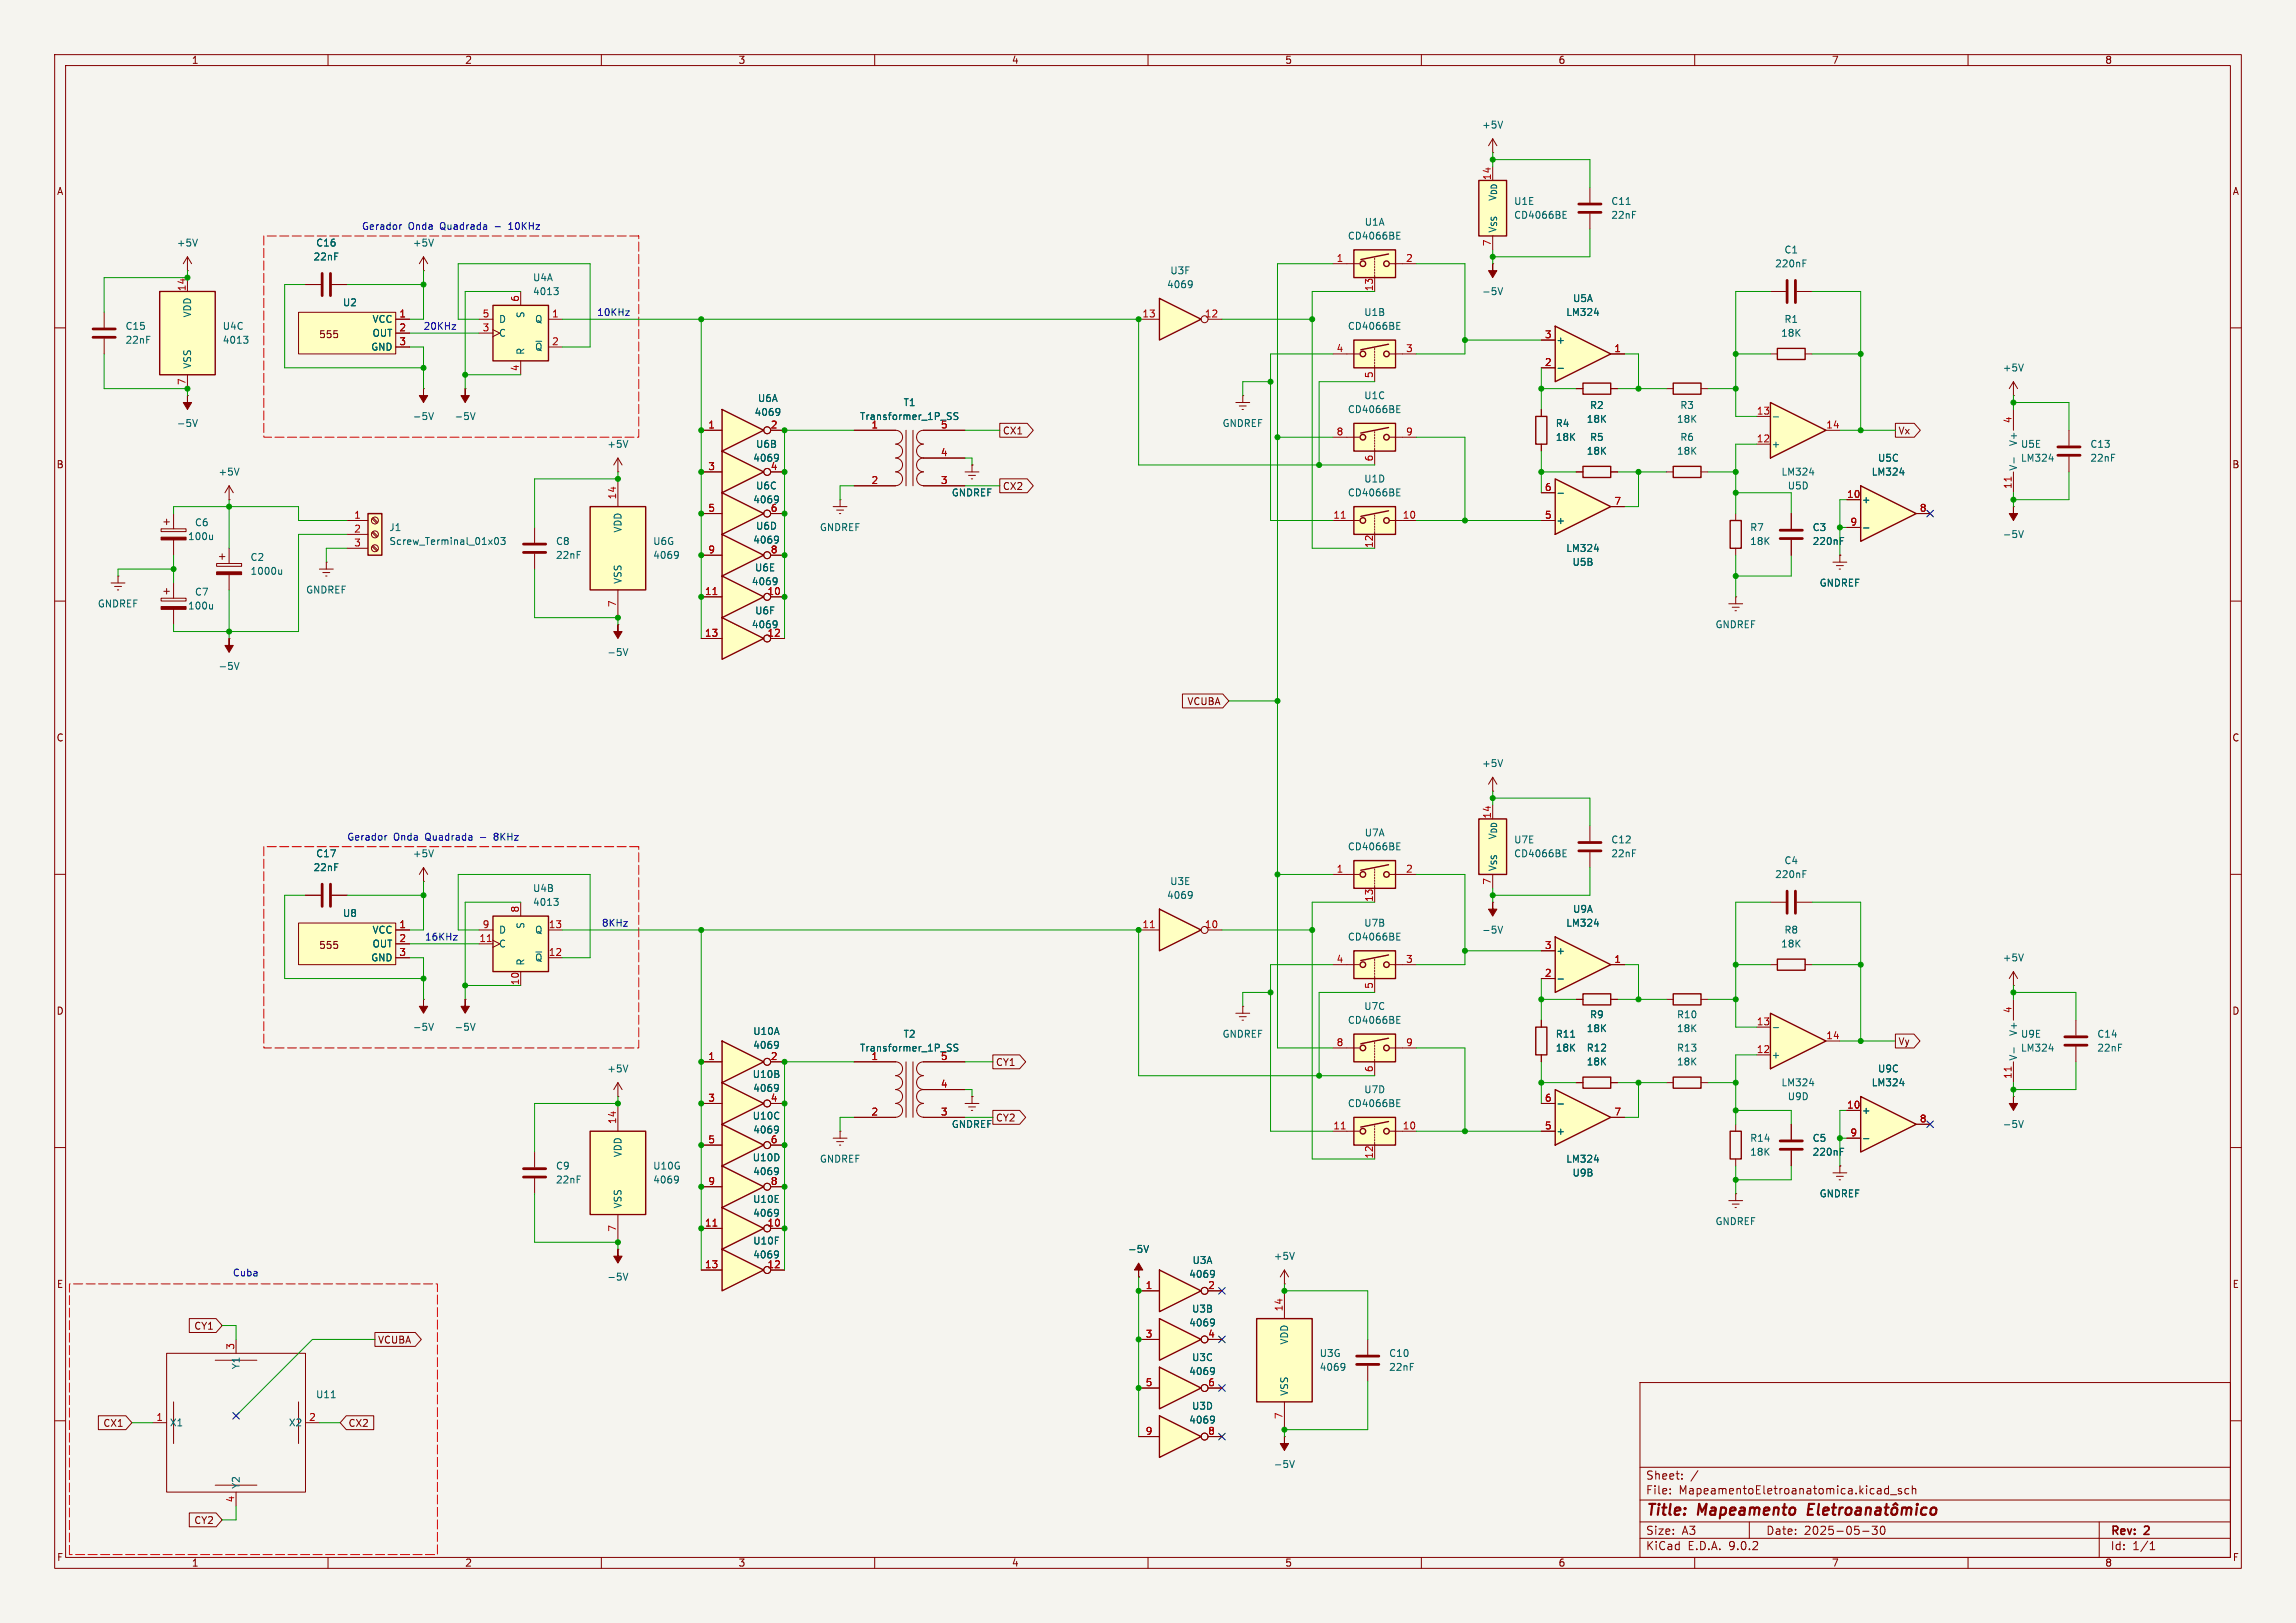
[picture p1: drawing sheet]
<svg xmlns="http://www.w3.org/2000/svg" width="420mm" height="297mm" viewBox="0 0 420 297" stroke-linecap="round" stroke-linejoin="round" font-family="sans-serif">
<defs><g id="words">
<g font-size="2.8" fill="#840000">
<text x="301" y="277.9">Title:</text>
<text x="310.6" y="277.9">Mapeamento</text>
</g>
<g font-size="2.1" fill="#840000">
<text x="301" y="273.7">File:</text>
<text x="301" y="271">Sheet:</text>
<text x="307.1" y="273.7">MapeamentoEletroanatomica.kicad_sch</text>
<text x="301" y="281.1">Size:</text>
<text x="307.6" y="281.1">A3</text>
<text x="323" y="281.1">Date:</text>
<text x="330" y="281.1">2025-05-30</text>
<text x="386" y="281.3">Rev:</text>
<text x="392.4" y="281.3">2</text>
<text x="301" y="283.9">KiCad</text>
<text x="308.7" y="283.9">E.D.A.</text>
<text x="316.3" y="283.9">9.0.2</text>
<text x="386" y="283.9">Id:</text>
<text x="390.1" y="283.9">1/1</text>
</g>
<g font-size="1.8" fill="#840000">
<text x="35" y="11.9">1</text>
<text x="85" y="11.9">2</text>
<text x="135" y="11.9">3</text>
<text x="185" y="11.9">4</text>
<text x="235" y="11.9">5</text>
<text x="285" y="11.9">6</text>
<text x="335" y="11.9">7</text>
<text x="385" y="11.9">8</text>
<text x="10.3" y="35.9">A</text>
<text x="408.3" y="35.9">A</text>
<text x="58.3" y="62.1">555</text>
<text x="183.4" y="79.7">CX1</text>
<text x="347.2" y="79.7">Vx</text>
<text x="10.3" y="85.9">B</text>
<text x="183.4" y="89.9">CX2</text>
<text x="408.2" y="85.9">B</text>
<text x="217.1" y="129.2">VCUBA</text>
<text x="10.3" y="135.9">C</text>
<text x="408.2" y="135.9">C</text>
<text x="58.3" y="173.8">555</text>
<text x="10.3" y="185.9">D</text>
<text x="408.2" y="185.9">D</text>
<text x="347.2" y="191.5">Vy</text>
<text x="182.1" y="195.3">CY1</text>
<text x="182.1" y="205.4">CY2</text>
<text x="10.3" y="235.9">E</text>
<text x="408.3" y="235.9">E</text>
<text x="35.4" y="243.5">CY1</text>
<text x="69.1" y="246.1">VCUBA</text>
<text x="18.8" y="261.3">CX1</text>
<text x="63.7" y="261.3">CX2</text>
<text x="35.4" y="279.1">CY2</text>
<text x="10.3" y="285.9">F</text>
<text x="35" y="286.9">1</text>
<text x="85" y="286.9">2</text>
<text x="135" y="286.9">3</text>
<text x="185" y="286.9">4</text>
<text x="235" y="286.9">5</text>
<text x="285" y="286.9">6</text>
<text x="335" y="286.9">7</text>
<text x="385" y="286.9">8</text>
<text x="408.3" y="285.9">F</text>
</g>
<g font-size="1.8" fill="#006464">
<text x="271" y="23.7">+5V</text>
<text x="249.5" y="41.5">U1A</text>
<text x="276.9" y="37.7">U1E</text>
<text x="276.9" y="40.2">CD4066BE</text>
<text x="294.6" y="37.7">C11</text>
<text x="294.6" y="40.2">22nF</text>
<text x="32.3" y="45.3">+5V</text>
<text x="57.3" y="47.9">22nF</text>
<text x="57.7" y="45.3">C16</text>
<text x="75.4" y="45.3">+5V</text>
<text x="246.5" y="44">CD4066BE</text>
<text x="273.9" y="42.7" transform="rotate(-90 273.9 42.7)">V_{SS}V_{DD}</text>
<text x="326.3" y="46.6">C1</text>
<text x="97.4" y="51.7">U4A</text>
<text x="213.4" y="52.9">4069</text>
<text x="214" y="50.4">U3F</text>
<text x="324.6" y="49.1">220nF</text>
<text x="35.2" y="58.2" transform="rotate(-90 35.2 58.2)">VDD</text>
<text x="62.6" y="56.2">U2</text>
<text x="68.1" y="59.3">VCC</text>
<text x="91.2" y="59.3">D</text>
<text x="96.1" y="58.3" transform="rotate(-90 96.1 58.3)">S</text>
<text x="97.4" y="54.2">4013</text>
<text x="97.8" y="59.3">Q</text>
<text x="249.5" y="58">U1B</text>
<text x="271" y="54.2">-5V</text>
<text x="286.4" y="58">LM324</text>
<text x="287.6" y="55.5">U5A</text>
<text x="326.3" y="59.3">R1</text>
<text x="22.9" y="60.6">C15</text>
<text x="22.9" y="63.1">22nF</text>
<text x="40.6" y="60.6">U4C</text>
<text x="40.6" y="63.1">4013</text>
<text x="67.8" y="64.4">GND</text>
<text x="68.1" y="61.8">OUT</text>
<text x="91.2" y="61.8">C</text>
<text x="96.1" y="65" transform="rotate(-90 96.1 65)">R</text>
<text x="97.8" y="64.4">~{Q}</text>
<text x="246.5" y="60.6">CD4066BE</text>
<text x="284.6" y="63.1">+</text>
<text x="325.7" y="61.8">18K</text>
<text x="35.2" y="67.6" transform="rotate(-90 35.2 67.6)">VSS</text>
<text x="366.3" y="68.2">+5V</text>
<text x="75.4" y="77.1">-5V</text>
<text x="83.1" y="77.1">-5V</text>
<text x="137.9" y="76.3">4069</text>
<text x="138.5" y="73.8">U6A</text>
<text x="157.2" y="77.1">Transformer_1P_SS</text>
<text x="165.2" y="74.5">T1</text>
<text x="246.5" y="75.8">CD4066BE</text>
<text x="249.5" y="73.3">U1C</text>
<text x="290.2" y="77.6">18K</text>
<text x="290.8" y="75">R2</text>
<text x="306.7" y="77.6">18K</text>
<text x="307.3" y="75">R3</text>
<text x="32.3" y="78.3">-5V</text>
<text x="111" y="82.1">+5V</text>
<text x="138.2" y="82.1">U6B</text>
<text x="223.5" y="78.3">GNDREF</text>
<text x="284.5" y="78.3">R4</text>
<text x="284.5" y="80.9">18K</text>
<text x="290.2" y="83.4">18K</text>
<text x="290.8" y="80.9">R5</text>
<text x="306.7" y="83.4">18K</text>
<text x="307.3" y="80.9">R6</text>
<text x="324" y="82.1">+</text>
<text x="369.2" y="81.7" transform="rotate(-90 369.2 81.7)">V+</text>
<text x="369.6" y="82.1">U5E</text>
<text x="382.3" y="82.1">C13</text>
<text x="39.9" y="87.2">+5V</text>
<text x="137.7" y="84.7">4069</text>
<text x="138.2" y="89.8">U6C</text>
<text x="249.5" y="88.5">U1D</text>
<text x="325.8" y="87.2">LM324</text>
<text x="326.9" y="89.8">U5D</text>
<text x="342.3" y="87.2">LM324</text>
<text x="343.4" y="84.7">U5C</text>
<text x="369.2" y="86.2" transform="rotate(-90 369.2 86.2)">V-</text>
<text x="369.6" y="84.7">LM324</text>
<text x="382.3" y="84.7">22nF</text>
<text x="137.7" y="92.3">4069</text>
<text x="174" y="91">GNDREF</text>
<text x="246.5" y="91">CD4066BE</text>
<text x="340.5" y="92.3">+</text>
<text x="34.3" y="99">100u</text>
<text x="35.6" y="96.5">C6</text>
<text x="71.1" y="97.4">J1</text>
<text x="71.1" y="99.9">Screw_Terminal_01x03</text>
<text x="101.6" y="99.9">C8</text>
<text x="113.9" y="97.6" transform="rotate(-90 113.9 97.6)">VDD</text>
<text x="119.4" y="99.9">U6G</text>
<text x="137.7" y="99.7">4069</text>
<text x="138.2" y="97.1">U6D</text>
<text x="149.9" y="97.4">GNDREF</text>
<text x="284.6" y="96.1">+</text>
<text x="286.4" y="101.2">LM324</text>
<text x="320" y="97.4">R7</text>
<text x="320" y="99.9">18K</text>
<text x="331.5" y="97.4">C3</text>
<text x="331.5" y="99.9">220nF</text>
<text x="366.3" y="98.7">-5V</text>
<text x="45.7" y="102.8">C2</text>
<text x="45.7" y="105.4">1000u</text>
<text x="101.6" y="102.5">22nF</text>
<text x="113.9" y="106.9" transform="rotate(-90 113.9 106.9)">VSS</text>
<text x="119.4" y="102.5">4069</text>
<text x="137.4" y="107.3">4069</text>
<text x="138" y="104.7">U6E</text>
<text x="287.6" y="103.7">U5B</text>
<text x="332.8" y="107.5">GNDREF</text>
<text x="17.8" y="111.4">GNDREF</text>
<text x="34.3" y="111.7">100u</text>
<text x="35.6" y="109.2">C7</text>
<text x="55.9" y="108.8">GNDREF</text>
<text x="138" y="112.6">U6F</text>
<text x="137.4" y="115.2">4069</text>
<text x="313.7" y="115.2">GNDREF</text>
<text x="39.9" y="122.8">-5V</text>
<text x="111" y="120.2">-5V</text>
<text x="271" y="140.6">+5V</text>
<text x="246.5" y="155.8">CD4066BE</text>
<text x="249.5" y="153.3">U7A</text>
<text x="276.9" y="154.5">U7E</text>
<text x="294.6" y="154.5">C12</text>
<text x="57.3" y="159.6">22nF</text>
<text x="57.7" y="157.1">C17</text>
<text x="75.4" y="157.1">+5V</text>
<text x="273.9" y="159.5" transform="rotate(-90 273.9 159.5)">V_{SS}V_{DD}</text>
<text x="276.9" y="157.1">CD4066BE</text>
<text x="294.6" y="157.1">22nF</text>
<text x="324.6" y="160.9">220nF</text>
<text x="326.3" y="158.3">C4</text>
<text x="62.6" y="168">U8</text>
<text x="97.4" y="163.4">U4B</text>
<text x="97.4" y="166">4013</text>
<text x="213.4" y="164.7">4069</text>
<text x="214" y="162.2">U3E</text>
<text x="287.6" y="167.2">U9A</text>
<text x="68.1" y="171">VCC</text>
<text x="68.1" y="173.6">OUT</text>
<text x="91.2" y="171">D</text>
<text x="91.2" y="173.6">C</text>
<text x="96.1" y="170.1" transform="rotate(-90 96.1 170.1)">S</text>
<text x="97.8" y="171">Q</text>
<text x="246.5" y="172.3">CD4066BE</text>
<text x="249.5" y="169.8">U7B</text>
<text x="271" y="171">-5V</text>
<text x="286.4" y="169.8">LM324</text>
<text x="325.7" y="173.6">18K</text>
<text x="326.3" y="171">R8</text>
<text x="67.8" y="176.1">GND</text>
<text x="96.1" y="176.8" transform="rotate(-90 96.1 176.8)">R</text>
<text x="97.8" y="176.1">~{Q}</text>
<text x="284.6" y="174.9">+</text>
<text x="366.3" y="176.1">+5V</text>
<text x="249.5" y="185">U7C</text>
<text x="75.4" y="188.8">-5V</text>
<text x="83.1" y="188.8">-5V</text>
<text x="137.7" y="189.6">U10A</text>
<text x="165.2" y="190.1">T2</text>
<text x="223.5" y="190.1">GNDREF</text>
<text x="246.5" y="187.6">CD4066BE</text>
<text x="284.5" y="190.1">R11</text>
<text x="290.2" y="189.1">18K</text>
<text x="290.8" y="186.5">R9</text>
<text x="306.7" y="186.5">R10</text>
<text x="306.7" y="189.1">18K</text>
<text x="369.2" y="189.7" transform="rotate(-90 369.2 189.7)">V+</text>
<text x="369.6" y="190.1">U9E</text>
<text x="383.5" y="190.1">C14</text>
<text x="111" y="196.4">+5V</text>
<text x="137.6" y="197.5">U10B</text>
<text x="137.7" y="192.1">4069</text>
<text x="157.2" y="192.6">Transformer_1P_SS</text>
<text x="284.5" y="192.6">18K</text>
<text x="290.2" y="192.6">R12</text>
<text x="290.2" y="195.2">18K</text>
<text x="306.7" y="192.6">R13</text>
<text x="306.7" y="195.2">18K</text>
<text x="324" y="193.9">+</text>
<text x="343.4" y="196.4">U9C</text>
<text x="369.2" y="194.2" transform="rotate(-90 369.2 194.2)">V-</text>
<text x="369.6" y="192.6">LM324</text>
<text x="383.5" y="192.6">22nF</text>
<text x="137.7" y="200">4069</text>
<text x="246.5" y="202.8">CD4066BE</text>
<text x="249.5" y="200.3">U7D</text>
<text x="325.8" y="199">LM324</text>
<text x="326.9" y="201.5">U9D</text>
<text x="342.3" y="199">LM324</text>
<text x="137.6" y="205.1">U10C</text>
<text x="137.7" y="207.6">4069</text>
<text x="174" y="206.6">GNDREF</text>
<text x="284.6" y="207.9">+</text>
<text x="320" y="209.1">R14</text>
<text x="331.5" y="209.1">C5</text>
<text x="340.5" y="204.1">+</text>
<text x="366.3" y="206.6">-5V</text>
<text x="101.6" y="214.2">C9</text>
<text x="113.9" y="211.9" transform="rotate(-90 113.9 211.9)">VDD</text>
<text x="119.4" y="214.2">U10G</text>
<text x="137.6" y="212.7">U10D</text>
<text x="137.7" y="215.2">4069</text>
<text x="149.9" y="213">GNDREF</text>
<text x="286.4" y="213">LM324</text>
<text x="287.6" y="215.5">U9B</text>
<text x="320" y="211.7">18K</text>
<text x="331.5" y="211.7">220nF</text>
<text x="101.6" y="216.8">22nF</text>
<text x="113.9" y="221.2" transform="rotate(-90 113.9 221.2)">VSS</text>
<text x="119.4" y="216.8">4069</text>
<text x="137.7" y="220.3">U10E</text>
<text x="332.8" y="219.3">GNDREF</text>
<text x="137.7" y="227.9">U10F</text>
<text x="137.7" y="222.9">4069</text>
<text x="313.7" y="224.4">GNDREF</text>
<text x="137.7" y="230.5">4069</text>
<text x="206.2" y="229.5">-5V</text>
<text x="218" y="231.5">U3A</text>
<text x="232.9" y="230.7">+5V</text>
<text x="111" y="234.5">-5V</text>
<text x="217.4" y="234">4069</text>
<text x="217.4" y="242.9">4069</text>
<text x="218" y="240.4">U3B</text>
<text x="44" y="250.7" transform="rotate(-90 44 250.7)">Y1</text>
<text x="217.4" y="251.8">4069</text>
<text x="218" y="249.3">U3C</text>
<text x="235.8" y="246.1" transform="rotate(-90 235.8 246.1)">VDD</text>
<text x="241.3" y="248.5">U3G</text>
<text x="241.3" y="251.1">4069</text>
<text x="254" y="248.5">C10</text>
<text x="254" y="251.1">22nF</text>
<text x="57.7" y="256.1">U11</text>
<text x="235.8" y="255.5" transform="rotate(-90 235.8 255.5)">VSS</text>
<text x="31" y="261.2">X1</text>
<text x="52.7" y="261.2">X2</text>
<text x="217.4" y="260.7">4069</text>
<text x="218" y="258.2">U3D</text>
<text x="232.9" y="268.8">-5V</text>
<text x="44" y="272.5" transform="rotate(-90 44 272.5)">Y2</text>
</g>
<g font-size="1.8" fill="#a90000">
<text x="272.8" y="33.1" transform="rotate(-90 272.8 33.1)">14</text>
<text x="272.8" y="45.2" transform="rotate(-90 272.8 45.2)">7</text>
<text x="34" y="53.4" transform="rotate(-90 34 53.4)">14</text>
<text x="244.4" y="48">1</text>
<text x="251.2" y="53.4" transform="rotate(-90 251.2 53.4)">13</text>
<text x="257.1" y="48">2</text>
<text x="73" y="58.2">1</text>
<text x="88.2" y="58.2">5</text>
<text x="95" y="55.3" transform="rotate(-90 95 55.3)">6</text>
<text x="100.9" y="58.2">1</text>
<text x="208.9" y="58.2">13</text>
<text x="220.3" y="58.2">12</text>
<text x="73" y="60.7">2</text>
<text x="73" y="63.2">3</text>
<text x="88.2" y="60.7">3</text>
<text x="100.9" y="63.2">2</text>
<text x="244.4" y="64.5">4</text>
<text x="257.1" y="64.5">3</text>
<text x="282.5" y="62">3</text>
<text x="295.2" y="64.5">1</text>
<text x="34" y="70.6" transform="rotate(-90 34 70.6)">7</text>
<text x="95" y="68" transform="rotate(-90 95 68)">4</text>
<text x="251.2" y="69.3" transform="rotate(-90 251.2 69.3)">5</text>
<text x="282.5" y="67.1">2</text>
<text x="321.3" y="75.9">13</text>
<text x="368" y="77.5" transform="rotate(-90 368 77.5)">4</text>
<text x="129.5" y="78.5">1</text>
<text x="140.9" y="78.5">2</text>
<text x="159.3" y="78.5">1</text>
<text x="172" y="78.5">5</text>
<text x="172" y="83.6">4</text>
<text x="244.4" y="79.8">8</text>
<text x="257.1" y="79.8">9</text>
<text x="321.3" y="81">12</text>
<text x="334" y="78.5">14</text>
<text x="129.5" y="86.1">3</text>
<text x="140.9" y="86.1">4</text>
<text x="159.3" y="88.6">2</text>
<text x="172" y="88.6">3</text>
<text x="251.2" y="84.5" transform="rotate(-90 251.2 84.5)">6</text>
<text x="282.5" y="89.9">6</text>
<text x="368" y="89.6" transform="rotate(-90 368 89.6)">11</text>
<text x="64.7" y="95">1</text>
<text x="112.8" y="91.5" transform="rotate(-90 112.8 91.5)">14</text>
<text x="129.5" y="93.7">5</text>
<text x="140.9" y="93.7">6</text>
<text x="243.8" y="95">11</text>
<text x="256.5" y="95">10</text>
<text x="282.5" y="95">5</text>
<text x="295.2" y="92.5">7</text>
<text x="337.8" y="91.2">10</text>
<text x="351.1" y="93.7">8</text>
<text x="64.7" y="97.5">2</text>
<text x="64.7" y="100.1">3</text>
<text x="129.5" y="101.3">9</text>
<text x="140.9" y="101.3">8</text>
<text x="251.2" y="100.4" transform="rotate(-90 251.2 100.4)">12</text>
<text x="338.4" y="96.3">9</text>
<text x="112.8" y="111.2" transform="rotate(-90 112.8 111.2)">7</text>
<text x="128.9" y="109">11</text>
<text x="140.3" y="109">10</text>
<text x="128.9" y="116.6">13</text>
<text x="140.3" y="116.6">12</text>
<text x="272.8" y="149.9" transform="rotate(-90 272.8 149.9)">14</text>
<text x="244.4" y="159.8">1</text>
<text x="257.1" y="159.8">2</text>
<text x="272.8" y="162" transform="rotate(-90 272.8 162)">7</text>
<text x="95" y="167.1" transform="rotate(-90 95 167.1)">8</text>
<text x="251.2" y="165.1" transform="rotate(-90 251.2 165.1)">13</text>
<text x="73" y="169.9">1</text>
<text x="73" y="172.5">2</text>
<text x="87.6" y="172.5">11</text>
<text x="88.2" y="169.9">9</text>
<text x="100.3" y="169.9">13</text>
<text x="208.9" y="169.9">11</text>
<text x="220.3" y="169.9">10</text>
<text x="282.5" y="173.7">3</text>
<text x="73" y="175">3</text>
<text x="100.3" y="175">12</text>
<text x="244.4" y="176.3">4</text>
<text x="257.1" y="176.3">3</text>
<text x="282.5" y="178.8">2</text>
<text x="295.2" y="176.3">1</text>
<text x="95" y="180.4" transform="rotate(-90 95 180.4)">10</text>
<text x="251.2" y="181" transform="rotate(-90 251.2 181)">5</text>
<text x="368" y="185.5" transform="rotate(-90 368 185.5)">4</text>
<text x="244.4" y="191.5">8</text>
<text x="257.1" y="191.5">9</text>
<text x="321.3" y="187.7">13</text>
<text x="334" y="190.2">14</text>
<text x="129.5" y="194.1">1</text>
<text x="140.9" y="194.1">2</text>
<text x="159.3" y="194.1">1</text>
<text x="172" y="194.1">5</text>
<text x="251.2" y="196.3" transform="rotate(-90 251.2 196.3)">6</text>
<text x="321.3" y="192.8">12</text>
<text x="368" y="197.5" transform="rotate(-90 368 197.5)">11</text>
<text x="129.5" y="201.7">3</text>
<text x="140.9" y="201.7">4</text>
<text x="172" y="199.1">4</text>
<text x="282.5" y="201.7">6</text>
<text x="337.8" y="202.9">10</text>
<text x="112.8" y="205.8" transform="rotate(-90 112.8 205.8)">14</text>
<text x="129.5" y="209.3">5</text>
<text x="140.9" y="209.3">6</text>
<text x="159.3" y="204.2">2</text>
<text x="172" y="204.2">3</text>
<text x="243.8" y="206.8">11</text>
<text x="256.5" y="206.8">10</text>
<text x="282.5" y="206.8">5</text>
<text x="295.2" y="204.2">7</text>
<text x="338.4" y="208">9</text>
<text x="351.1" y="205.5">8</text>
<text x="251.2" y="212.1" transform="rotate(-90 251.2 212.1)">12</text>
<text x="129.5" y="216.9">9</text>
<text x="140.9" y="216.9">8</text>
<text x="112.8" y="225.5" transform="rotate(-90 112.8 225.5)">7</text>
<text x="128.9" y="224.5">11</text>
<text x="140.3" y="224.5">10</text>
<text x="128.9" y="232.2">13</text>
<text x="140.3" y="232.2">12</text>
<text x="209.5" y="236">1</text>
<text x="220.9" y="236">2</text>
<text x="209.5" y="244.9">3</text>
<text x="220.9" y="244.9">4</text>
<text x="234.7" y="240.1" transform="rotate(-90 234.7 240.1)">14</text>
<text x="42.9" y="247.1" transform="rotate(-90 42.9 247.1)">3</text>
<text x="209.5" y="253.7">5</text>
<text x="220.9" y="253.7">6</text>
<text x="28.5" y="260.1">1</text>
<text x="56.4" y="260.1">2</text>
<text x="209.5" y="262.6">9</text>
<text x="220.9" y="262.6">8</text>
<text x="234.7" y="259.8" transform="rotate(-90 234.7 259.8)">7</text>
<text x="42.9" y="275" transform="rotate(-90 42.9 275)">4</text>
</g>
<g font-size="1.8" fill="#0000c2">
<text x="66.1" y="42.3">Gerador</text>
<text x="74.7" y="42.3">Onda</text>
<text x="80.6" y="42.3">Quadrada</text>
<text x="90.8" y="42.3">-</text>
<text x="93.5" y="42.3">10KHz</text>
<text x="109.1" y="58">10KHz</text>
<text x="77.4" y="60.6">20KHz</text>
<text x="63.4" y="154">Gerador</text>
<text x="72" y="154">Onda</text>
<text x="77.9" y="154">Quadrada</text>
<text x="88.1" y="154">-</text>
<text x="90.8" y="154">8KHz</text>
<text x="77.6" y="172.3">16KHz</text>
<text x="110" y="169.8">8KHz</text>
<text x="42.5" y="233.8">Cuba</text>
</g>
</g></defs>
<path d="M0 0h420v297h-420z" fill="#f5f4ef" stroke="#f5f4ef" stroke-width=".18"/>
<g fill="none" stroke="#840000" stroke-width=".18">
<path d="M10 10h400v277h-400zM12 12h396v273h-396zM60 10v2M110 10v2M160 10v2M210 10v2M260 10v2M310 10v2M360 10v2M10 60h2M408 60h2M10 110h2"/>
<path d="M408 110h2M10 160h2M77.5 158.8l-.8 1.2M77.5 158.8l.7 1.2M77.5 158.8v2.5M408 160h2M77.5 161.3h.1M10 210h2M408 210h2M300 253h108v32h-108zM10 260h2M300 278.5h108"/>
<path d="M300 274.5h108M300 268.5h108M305.5 273.2v.2M305.5 272.5v.1M307.7 270.5v.2M307.7 269.8v.1M310.6 269.1l-1.3 1.9M320 278.5v3M342.4 279.3h1l-.5 .6 .4 .1v.6l-.2 .2h-.4l-.3-.2M344.1 279.4l.2-.1a.8 .8 0 0 1 .5 .7 .8 .8 0 0 1-.5 .8l-.2-.2-.2-.4zM344.8 273.2l.2 .2 .4-.1M345.4 271.9v1.5"/>
<path d="M345.4 272.5l-.4-.1-.2 .1M345.8 273.5h1.1M347.8 272.5l-.4-.1-.2 .2 .1 .2 .5 .2v.3h-.6M349.2 272.5l-.5-.1-.3 .3v.4l.2 .2h.6M349.8 272.5l.2-.1 .4 .1v.9M349.8 271.9v1.5M384 278.5v6.5M408 260h2M60 285v2M110 285v2M160 285v2M210 285v2"/>
<path d="M260 285v2M300 281.5h108M310 285v2M340.7 280.2h1.2M360 285v2M393.3 283.6h.9M393.3 282.5l.4-.4v1.5"/>
</g>
<g fill="none" stroke="#840000" stroke-width=".4">
<path d="M330.8 276.2h.7M331.9 275.2h-1l-.2 2h.9M332.7 275.2l-.2 1.7 .3 .3M333.5 276.5l1-.2-.1-.3-.1-.1-.6 .1-.2 .9 .2 .3 .6-.1M335.1 275.9h.8M335.5 275.2l-.2 1.7v.2l.4 .1M336.5 275.9l-.1 1.3M337.1 275.9l-.4 .1-.2 .3M337.8 276.1a.52 .52 0 0 1 .5-.2 .52 .52 0 0 1 .4 .4l-.1 .5a.55 .55 0 0 1-.5 .4 .55 .55 0 0 1-.5-.4zM339.6 276l.2-.1 .5 .1v1.2M340.4 276.3l-.7 .1a.4 .4 0 0 0-.3 .4 .4 .4 0 0 0 .2 .4l.7-.1M341.4 276.1a.49 .49 0 0 1 .8 .1l-.1 1"/>
<path d="M341.4 275.9l-.2 1.3M343.2 276l.2-.1 .6 .1-.1 1.2M344 276.3l-.7 .1a.4 .4 0 0 0-.3 .4 .4 .4 0 0 0 .2 .4l.7-.1M344.7 275.9h.8M345.1 275.2l-.2 1.7 .1 .2 .3 .1M346.1 276.1a.52 .52 0 0 1 .6-.2 .52 .52 0 0 1 .4 .4l-.1 .5a.55 .55 0 0 1-.5 .4 .55 .55 0 0 1-.5-.4zM346.3 275.4l.4-.3 .4 .3M348 276.1a.49 .49 0 0 1 .8 .1M348 275.9l-.2 1.3M348.8 276.2a.5 .5 0 0 1 .8-.2l-.1 1.2M348.8 276.2l-.1 1M350.6 275.9l-.1 1.3"/>
<path d="M350.7 275.2v.2M350.7 275.2l-.1 .1 .1 .1M350.7 275.2l.1 .1-.1 .1M352.4 276a.66 .66 0 0 0-.9 .3l-.1 .5 .1 .3 .2 .1 .6-.1M353.3 276.1a.52 .52 0 0 1 .5-.2 .52 .52 0 0 1 .4 .4l-.1 .5a.55 .55 0 0 1-.5 .4 .55 .55 0 0 1-.5-.4z"/>
</g>
<path d="M79.3 155.5l-.4 1.3" fill="none" stroke="#006464" stroke-width=".18"/>
<path d="M132.1 97.8l7.6 3.8-7.6 3.8z" fill="#ffffc2"/>
<path d="M132.1 97.8l7.6 3.8-7.6 3.8z" fill="none" stroke="#840000" stroke-width=".25"/>
<g fill="none" stroke="#840000" stroke-width=".18">
<path d="M128.3 101.6h3.8M141 101.6h2.5"/>
<circle cx="140.3" cy="101.6" r=".63"/>
</g>
<path d="M142.1 98.1l.3 .3a.94 .94 0 0 1-.3 .9M142.4 98.7l-.3 .2" fill="none" stroke="#006464" stroke-width=".18"/>
<path d="M90.2 167.6h10.1v10.2h-10.1z" fill="#ffffc2"/>
<path d="M325.1 63.8h5.1v2h-5.1zM90.2 167.6h10.1v10.2h-10.1z" fill="none" stroke="#840000" stroke-width=".25"/>
<path d="M323.8 64.8h1.3M330.2 64.8h1.3M87.6 170.2h2.6M87.6 172.7h2.6M90.2 172.1l1.2 .6-1.2 .7M95.2 165.1v2.5M95.2 177.8v2.5M100.3 170.2h2.6M100.3 175.3h2.6" fill="none" stroke="#840000" stroke-width=".18"/>
<path d="M89.1 172.3h.8" fill="none" stroke="#a90000" stroke-width=".18"/>
<path d="M101.3 164.4h.8l-.4 .5M101.9 164.9l.2 .2v.3l-.2 .3" fill="none" stroke="#006464" stroke-width=".18"/>
<path d="M229.9 241.3h10.1v15.2h-10.1z" fill="#ffffc2"/>
<path d="M229.9 241.3h10.1v15.2h-10.1z" fill="none" stroke="#840000" stroke-width=".25"/>
<path d="M323.8 53.3h2.8M328.7 53.3h2.8M234.9 236.2v5.1M234.9 256.5v5.1" fill="none" stroke="#840000" stroke-width=".18"/>
<path d="M329.8 48.2h.4M329.8 47.6h.6M245.8 249.5l.2 .2a.94 .94 0 0 1-.2 1M246 250l-.2 .3" fill="none" stroke="#006464" stroke-width=".18"/>
<path d="M326.9 51.3v4.1M328.4 51.3v4.1" fill="none" stroke="#840000" stroke-width=".51"/>
<path d="M132.1 213.4l7.6 3.8-7.6 3.8z" fill="#ffffc2"/>
<path d="M132.1 213.4l7.6 3.8-7.6 3.8z" fill="none" stroke="#840000" stroke-width=".25"/>
<g fill="none" stroke="#840000" stroke-width=".18">
<path d="M128.3 217.2h3.8M141 217.2h2.5M30.5 247.6h25.4v25.4h-25.4zM31.7 256.5v7.7M39.4 248.9h7.6M43.2 245.1v2.5M54.6 256.5v7.7M27.9 260.3h2.6M39.4 271.8h7.6M43.2 273v2.6M55.9 260.3h2.5"/>
<circle cx="140.3" cy="217.2" r=".63"/>
</g>
<path d="M142.1 213.7l.3 .2a.94 .94 0 0 1-.3 1M142.4 214.2l-.3 .3M60.6 255.8h.7" fill="none" stroke="#006464" stroke-width=".18"/>
<path d="M90.2 55.9h10.1v10.1h-10.1z" fill="#ffffc2"/>
<path d="M90.2 55.9h10.1v10.1h-10.1zM306.1 85.3h5v2.1h-5z" fill="none" stroke="#840000" stroke-width=".25"/>
<g fill="none" stroke="#840000" stroke-width=".18">
<path d="M87.6 58.4h2.6M95.2 53.3v2.6M100.3 58.4h2.6M87.6 61h2.6M90.2 60.3l1.2 .7-1.2 .6M95.2 66v2.6M100.3 63.5h2.6M304.8 86.4h1.3M311.1 86.4h1.3M290.8 151.1v2.8M290.8 156v2.8M97.8 210.8v2.8"/>
<path d="M97.8 215.6v2.8M152.4 208.3h2.5M153 208.9h1.3M153.5 209.6h.3M153.7 207h.1M153.7 207v1.3"/>
</g>
<path d="M101.3 52.6h.8l-.4 .5M101.9 53.1l.2 .3v.3l-.2 .2" fill="none" stroke="#006464" stroke-width=".18"/>
<path d="M288.8 155.7h4.1M288.8 154.2h4.1M95.8 215.4h4M95.8 213.9h4" fill="none" stroke="#840000" stroke-width=".51"/>
<path d="M67.3 94h2.5v7.6h-2.5z" fill="#ffffc2"/>
<path d="M306.1 70.1h5v2h-5zM67.3 94h2.5v7.6h-2.5z" fill="none" stroke="#840000" stroke-width=".25"/>
<g fill="none" stroke="#840000" stroke-width=".18">
<path d="M77.5 71.1h.1M85.1 71.1h.1M304.8 71.1h1.3M311.1 71.1h1.3M63.5 95.3h3.8M63.5 97.8h3.8M68 94.9l.9 .9M68 97.5l.9 .8M68 100l.9 .8M68.2 94.7l.9 .9M68.2 97.3l.9 .8M68.2 99.8l.9 .9"/>
<path d="M63.5 100.3h3.8M113 228.6h.1"/>
<circle cx="68.6" cy="95.2" r=".63"/>
<circle cx="68.6" cy="97.8" r=".63"/>
<circle cx="68.6" cy="100.3" r=".63"/>
</g>
<path d="M78.4 75.5l.5 1.3 .4-1.3M86.1 75.5l.4 1.3 .4-1.3M90.6 98.4h.2a.68 .68 0 0 1 .4 .6 .68 .68 0 0 1-.4 .6 .84 .84 0 0 1-.2-1.2zM91.6 98.4h.8l-.4 .5 .3 .1v.5l-.1 .1-.6-.1M114 233l.4 1.3 .4-1.3" fill="none" stroke="#006464" stroke-width=".18"/>
<g fill="#840000" stroke="#840000" stroke-width=".18">
<path d="M85.1 71.1v1.3h.8l-.8 1.3-.8-1.3h.8z"/>
<path d="M113 228.6v1.3h.8l-.8 1.2-.7-1.2h.7z"/>
<path d="M77.5 71.1v1.3h.7l-.7 1.3-.8-1.3h.8z"/>
</g>
<path d="M107.9 207h10.2v15.2h-10.2z" fill="#ffffc2"/>
<path d="M107.9 207h10.2v15.2h-10.2z" fill="none" stroke="#840000" stroke-width=".25"/>
<path d="M113 201.9v5.1M113 222.2v5.1M250.2 245.1v2.8M250.2 249.9v2.8" fill="none" stroke="#840000" stroke-width=".18"/>
<path d="M123.8 215.2l.3 .3a.94 .94 0 0 1-.3 .9M124.1 215.8l-.3 .2" fill="none" stroke="#006464" stroke-width=".18"/>
<path d="M248.2 249.7h4M248.2 248.2h4" fill="none" stroke="#840000" stroke-width=".51"/>
<path d="M54.6 57.2h17.8v7.6h-17.8z" fill="#ffffc2"/>
<path d="M54.6 57.2h17.8v7.6h-17.8zM55.9 52.1h2.8M60.7 52.1h2.8M72.4 58.4h2.5M77.5 49.5h.1M77.5 47l-.8 1.3M77.5 47l.7 1.3M77.5 47v2.5M72.4 61h2.5M72.4 63.5h2.5" fill="none" stroke="#840000" stroke-width=".18"/>
<path d="M79.3 43.8l-.4 1.2" fill="none" stroke="#006464" stroke-width=".18"/>
<path d="M58.9 50v4.1M60.5 50v4.1" fill="none" stroke="#840000" stroke-width=".51"/>
<path d="M247.6 189.2h7.7v5.1h-7.7z" fill="#ffffc2"/>
<path d="M19 57.2v2.7M19 62v2.8M243.8 191.8h4.9M251.5 190.8v.2M251.5 191.3v.2M251.5 191.8v.2M251.5 192.3v.2M251.5 192.8v.2M251.5 193.3v.2M251.5 193.8v3.1M254.3 191.8h4.8" fill="none" stroke="#840000" stroke-width=".18"/>
<g fill="none" stroke="#840000" stroke-width=".25">
<path d="M247.6 189.2h7.7v5.1h-7.7zM254 190l-5.1 1"/>
<circle cx="249.3" cy="191.8" r=".51"/>
<circle cx="253.6" cy="191.8" r=".51"/>
</g>
<path d="M255.5 186.6h.4M255.5 187.3h.6M255.5 186h.6" fill="none" stroke="#006464" stroke-width=".18"/>
<path d="M17 61.7h4.1M17 60.2h4.1" fill="none" stroke="#840000" stroke-width=".51"/>
<path d="M247.6 174h7.7v5.1h-7.7z" fill="#ffffc2"/>
<path d="M243.8 176.5h4.9M251.5 175.5v.3M251.5 176v.3M251.5 176.5v.3M251.5 177v.3M251.5 177.5v.3M251.5 178.1v.2M251.5 178.6v3M254.3 176.5h4.8" fill="none" stroke="#840000" stroke-width=".18"/>
<g fill="none" stroke="#840000" stroke-width=".25">
<path d="M247.6 174h7.7v5.1h-7.7zM254 174.8l-5.1 1"/>
<circle cx="249.3" cy="176.5" r=".51"/>
<circle cx="253.6" cy="176.5" r=".51"/>
</g>
<path d="M255.5 171.4h.4M255.5 172h.6M255.5 170.8h.6" fill="none" stroke="#006464" stroke-width=".18"/>
<path d="M107.9 92.7h10.2v15.3h-10.2z" fill="#ffffc2"/>
<path d="M107.9 92.7h10.2v15.3h-10.2z" fill="none" stroke="#840000" stroke-width=".25"/>
<path d="M34.3 72.4h.1M113 87.6v5.1M113 108v5" fill="none" stroke="#840000" stroke-width=".18"/>
<path d="M35.3 76.8l.4 1.2 .4-1.2M123.8 100.9l.3 .3a.94 .94 0 0 1-.3 .9M124.1 101.5l-.3 .2" fill="none" stroke="#006464" stroke-width=".18"/>
<path d="M34.3 72.4v1.3h.8l-.8 1.2-.8-1.2h.8z" fill="#840000" stroke="#840000" stroke-width=".18"/>
<path d="M29.2 53.3h10.2v15.3h-10.2z" fill="#ffffc2"/>
<path d="M29.2 53.3h10.2v15.3h-10.2z" fill="none" stroke="#840000" stroke-width=".25"/>
<path d="M34.3 50.8v2.5M34.3 68.6v2.5M97.8 96.5v2.8M97.8 101.3v2.8M113 198.1l-.7 1.3M113 198.1l.8 1.3M113 198.1v2.6M113 200.7h.1" fill="none" stroke="#840000" stroke-width=".18"/>
<path d="M44.6 61.5h.7l-.4 .5M45.1 62l.2 .3v.3l-.2 .2M114.8 194.9l-.4 1.3" fill="none" stroke="#006464" stroke-width=".18"/>
<path d="M95.8 99.6h4M95.8 101.1h4" fill="none" stroke="#840000" stroke-width=".51"/>
<path d="M247.6 204.5h7.7v5.1h-7.7z" fill="#ffffc2"/>
<g fill="none" stroke="#840000" stroke-width=".18">
<path d="M29.5 96.8h4.5v.5h-4.5zM30 95.5h1M30.5 95v1M31.7 94v2.8M31.7 98.8v2.8M41.9 91.4h.1M41.9 88.9l-.8 1.3M41.9 88.9l.8 1.3M41.9 88.9v2.5M113 86.4h.1M113 83.8l-.7 1.3M113 83.8l.8 1.3"/>
<path d="M113 83.8v2.6M113 114.3h.1M226.1 185.4h2.5M226.7 186.1h1.3M227.2 186.7h.3M227.3 184.2h.1M227.3 184.2v1.2M176.5 201.9h2.6M177.2 202.6h1.2M177.7 203.2h.2M177.8 200.7h.1M177.8 200.7v1.2"/>
<path d="M243.8 207h4.9M251.5 206v.2M251.5 206.5v.3M251.5 207v.3M251.5 207.5v.3M251.5 208v.3M251.5 208.5v.3M251.5 209v3.1M254.3 207h4.8"/>
</g>
<g fill="none" stroke="#840000" stroke-width=".25">
<path d="M247.6 204.5h7.7v5.1h-7.7zM254 205.2l-5.1 1"/>
<circle cx="249.3" cy="207" r=".51"/>
<circle cx="253.6" cy="207" r=".51"/>
</g>
<path d="M245.4 206.6h.7" fill="none" stroke="#a90000" stroke-width=".18"/>
<path d="M38.9 97.9v.9M38.9 98.6l-.2 .2M43.7 85.7l-.4 1.2M114.8 80.6l-.4 1.3M114 118.7l.4 1.3 .4-1.3M255.5 201.8h.4M255.5 202.5h.6M255.5 201.2h.6" fill="none" stroke="#006464" stroke-width=".18"/>
<g fill="#840000" stroke="#840000" stroke-width=".18">
<path d="M29.5 98.3h4.5v.5h-4.5z"/>
<path d="M113 114.3v1.3h.8l-.8 1.2-.7-1.2h.7z"/>
</g>
<path d="M270.5 149.9h5.1v10.1h-5.1z" fill="#ffffc2"/>
<path d="M270.5 149.9h5.1v10.1h-5.1z" fill="none" stroke="#840000" stroke-width=".25"/>
<path d="M29.5 109.5h4.5v.5h-4.5zM30 108.2h1M30.5 107.7v1M31.7 106.7v2.8M31.7 111.5v2.8M41.9 116.8h.1M273 160v2.6" fill="none" stroke="#840000" stroke-width=".18"/>
<path d="M38.9 110.6v.9M38.9 111.3l-.2 .2M42.9 121.2l.4 1.3 .4-1.3M285.9 156.1h.4M285.9 156.8h.6M285.9 155.5h.6" fill="none" stroke="#006464" stroke-width=".18"/>
<g fill="#840000" stroke="#840000" stroke-width=".18">
<path d="M41.9 116.8v1.3h.8l-.8 1.3-.8-1.3h.8z"/>
<path d="M29.5 111h4.5v.5h-4.5z"/>
</g>
<path d="M132.1 205.7l7.6 3.9-7.6 3.8z" fill="#ffffc2"/>
<path d="M132.1 205.7l7.6 3.9-7.6 3.8z" fill="none" stroke="#840000" stroke-width=".25"/>
<g fill="none" stroke="#840000" stroke-width=".18">
<path d="M128.3 209.6h3.8M141 209.6h2.5"/>
<circle cx="140.3" cy="209.5" r=".63"/>
</g>
<path d="M142.1 206.1l.3 .2a.94 .94 0 0 1-.3 1M142.4 206.6l-.3 .3" fill="none" stroke="#006464" stroke-width=".18"/>
<path d="M132.1 198.1l7.6 3.8-7.6 3.8z" fill="#ffffc2"/>
<path d="M132.1 198.1l7.6 3.8-7.6 3.8z" fill="none" stroke="#840000" stroke-width=".25"/>
<g fill="none" stroke="#840000" stroke-width=".18">
<path d="M39.6 103.1h4.6v.5h-4.6zM40.1 101.9h1M40.6 101.3v1.1M41.9 100.3v2.8M41.9 105.2v2.8M273 165.1h.1M156.2 194.3h7.6a1.26 1.26 0 0 1 1.3 1.3 1.26 1.26 0 0 1-1.3 1.2M163.8 196.9a1.26 1.26 0 0 1 1.3 1.2 1.26 1.26 0 0 1-1.3 1.3 1.27 1.27 0 0 1 1.3 1.2 1.27 1.27 0 0 1-1.3 1.3M165.7 194.3v10.2M167 194.3v10.2M168.9 196.9a1.25 1.25 0 0 0-1.2 1.2 1.25 1.25 0 0 0 1.2 1.3M168.9 199.4a1.25 1.25 0 0 0-1.2 1.2 1.25 1.25 0 0 0 1.2 1.3"/>
<path d="M168.9 199.4h7.6M176.5 194.3h-7.6a1.25 1.25 0 0 0-1.2 1.3 1.25 1.25 0 0 0 1.2 1.2M128.3 201.9h3.8M141 201.9h2.5M163.8 201.9a1.26 1.26 0 0 1 1.3 1.3 1.26 1.26 0 0 1-1.3 1.3h-7.6M168.9 201.9a1.26 1.26 0 0 0-1.2 1.3 1.26 1.26 0 0 0 1.2 1.2l7.6 .1"/>
<circle cx="140.3" cy="201.9" r=".63"/>
</g>
<path d="M51.5 104.3v.8M51.5 105l-.2 .1-.3-.1M274 169.5l.4 1.3 .5-1.3M142.1 198.4l.3 .3a.94 .94 0 0 1-.3 1M142.4 199l-.3 .2M173.8 191.7l.2 .3-.2 .3M173.8 191.1h.2M175.2 191.1h-.5l-.2 .1v.4l.6 .2 .1 .3-.2 .2h-.5" fill="none" stroke="#006464" stroke-width=".18"/>
<g fill="#840000" stroke="#840000" stroke-width=".18">
<path d="M39.6 104.6h4.6v.6h-4.6z"/>
<path d="M273 165.1v1.3h.8l-.8 1.2-.7-1.2h.7z"/>
</g>
<path d="M132.1 228.6l7.6 3.8-7.6 3.8z" fill="#ffffc2"/>
<path d="M132.1 228.6l7.6 3.8-7.6 3.8z" fill="none" stroke="#840000" stroke-width=".25"/>
<g fill="none" stroke="#840000" stroke-width=".18">
<path d="M128.3 232.4h3.8M141 232.4h2.5"/>
<circle cx="140.3" cy="232.4" r=".63"/>
</g>
<path d="M142.1 228.9l.3 .3a.94 .94 0 0 1-.3 .9M142.4 229.5l-.3 .2" fill="none" stroke="#006464" stroke-width=".18"/>
<path d="M132.1 221l7.6 3.8-7.6 3.8z" fill="#ffffc2"/>
<path d="M289.6 181.9h5v2h-5zM132.1 221l7.6 3.8-7.6 3.8z" fill="none" stroke="#840000" stroke-width=".25"/>
<g fill="none" stroke="#840000" stroke-width=".18">
<path d="M226.1 73.7h2.5M226.7 74.3h1.3M227.2 74.9h.3M227.3 72.4h.1M227.3 72.4v1.3M58.4 104.1h2.6M59.1 104.8h1.2M59.6 105.4h.2M59.7 102.9h.1M59.7 102.9v1.2M288.3 182.9h1.3M294.6 182.9h1.3"/>
<path d="M128.3 224.8h3.8M141 224.8h2.5"/>
<circle cx="140.3" cy="224.8" r=".63"/>
</g>
<path d="M130.4 224.4h.7" fill="none" stroke="#a90000" stroke-width=".18"/>
<path d="M142.1 221.3l.3 .2a.94 .94 0 0 1-.3 1M142.4 221.8l-.3 .3" fill="none" stroke="#006464" stroke-width=".18"/>
<path d="M284.5 199.4l10.1 5.1-10.1 5.1z" fill="#ffffc2"/>
<path d="M284.5 199.4l10.1 5.1-10.1 5.1z" fill="none" stroke="#840000" stroke-width=".25"/>
<path d="M281.9 207h2.6M281.9 201.9h2.6M294.6 204.5h2.6" fill="none" stroke="#840000" stroke-width=".18"/>
<path d="M285 202h1M291.6 212.2h.8" fill="none" stroke="#006464" stroke-width=".18"/>
<path d="M212.1 166.4l7.6 3.8-7.6 3.8z" fill="#ffffc2"/>
<path d="M212.1 166.4l7.6 3.8-7.6 3.8zM280.9 188h2.1v5h-2.1z" fill="none" stroke="#840000" stroke-width=".25"/>
<g fill="none" stroke="#840000" stroke-width=".18">
<path d="M20.3 106.7h2.6M21 107.3h1.2M21.5 108h.2M21.6 105.4h.1M21.6 105.4v1.3M208.3 170.2h3.8M221 170.2h2.5M281.9 186.7v1.3M281.9 193v1.3M208.3 233.7h.1"/>
<circle cx="220.3" cy="170.2" r=".63"/>
</g>
<path d="M210.4 169.8h.8" fill="none" stroke="#a90000" stroke-width=".18"/>
<path d="M217.8 163.1l.3 .3a.94 .94 0 0 1-.3 .9M218.1 163.7l-.3 .2M287.3 189.8h.7M209.2 227.9l.5 1.3 .4-1.3" fill="none" stroke="#006464" stroke-width=".18"/>
<path d="M208.3 231.1l.7 1.3h-.7v1.3v-1.3h-.8z" fill="#840000" stroke="#840000" stroke-width=".18"/>
<path d="M284.5 171.5l10.1 5-10.1 5.1z" fill="#ffffc2"/>
<path d="M316.5 95.3h2v5h-2zM284.5 171.5l10.1 5-10.1 5.1zM289.6 197.1h5v2h-5z" fill="none" stroke="#840000" stroke-width=".25"/>
<path d="M34.3 49.5h.1M34.3 47l-.8 1.3M34.3 47l.8 1.3M34.3 47v2.5M317.5 94v1.3M317.5 100.3v1.3M281.9 174h2.6M281.9 179.1h2.6M294.6 176.5h2.6M288.3 198.1h1.3M294.6 198.1h1.3M234.9 262.9h.1" fill="none" stroke="#840000" stroke-width=".18"/>
<path d="M36.1 43.8l-.4 1.2M285 179.2h1M291.6 169.1h.8M235.9 267.3l.4 1.2 .5-1.2" fill="none" stroke="#006464" stroke-width=".18"/>
<path d="M234.9 262.9v1.3h.8l-.8 1.2-.7-1.2h.7z" fill="#840000" stroke="#840000" stroke-width=".18"/>
<path d="M132.1 90.2l7.6 3.8-7.6 3.8z" fill="#ffffc2"/>
<path d="M132.1 90.2l7.6 3.8-7.6 3.8z" fill="none" stroke="#840000" stroke-width=".25"/>
<g fill="none" stroke="#840000" stroke-width=".18">
<path d="M128.3 94h3.8M141 94h2.5M273 144.8h.1M273 142.2l-.7 1.3M273 142.2l.8 1.3M273 142.2v2.6"/>
<circle cx="140.3" cy="94" r=".63"/>
</g>
<path d="M142.1 90.7l.3 .3v.5l-.2 .4M142.4 91.3l-.3 .2M274.9 139l-.5 1.3" fill="none" stroke="#006464" stroke-width=".18"/>
<path d="M132.1 82.6l7.6 3.8-7.6 3.8z" fill="#ffffc2"/>
<path d="M132.1 82.6l7.6 3.8-7.6 3.8z" fill="none" stroke="#840000" stroke-width=".25"/>
<g fill="none" stroke="#840000" stroke-width=".18">
<path d="M128.3 86.4h3.8M141 86.4h2.5"/>
<circle cx="140.3" cy="86.4" r=".63"/>
</g>
<path d="M142.1 83.1l.3 .3v.5l-.2 .4M142.4 83.7l-.3 .2" fill="none" stroke="#006464" stroke-width=".18"/>
<path d="M212.1 232.4l7.6 3.8-7.6 3.8z" fill="#ffffc2"/>
<path d="M212.1 232.4l7.6 3.8-7.6 3.8z" fill="none" stroke="#840000" stroke-width=".25"/>
<g fill="none" stroke="#840000" stroke-width=".18">
<path d="M208.3 236.2h3.8M221 236.2h2.5M234.9 234.9h.1M234.9 232.4l-.7 1.3M234.9 232.4l.8 1.3M234.9 232.4v2.5"/>
<circle cx="220.3" cy="236.2" r=".63"/>
</g>
<path d="M221.9 232.5l.2 .2a.94 .94 0 0 1-.2 1M222.1 233l-.2 .3M236.8 229.2l-.5 1.2" fill="none" stroke="#006464" stroke-width=".18"/>
<path d="M212.1 241.3l7.6 3.8-7.6 3.8z" fill="#ffffc2"/>
<path d="M212.1 241.3l7.6 3.8-7.6 3.8z" fill="none" stroke="#840000" stroke-width=".25"/>
<g fill="none" stroke="#840000" stroke-width=".18">
<path d="M176.5 86.4h2.6M177.2 87h1.2M177.7 87.6h.2M177.8 85.1h.1M177.8 85.1v1.3M208.3 245.1h3.8M221 245.1h2.5"/>
<circle cx="220.3" cy="245.1" r=".63"/>
</g>
<path d="M221.9 241.4l.2 .2a.94 .94 0 0 1-.2 1M222.1 241.9l-.2 .3" fill="none" stroke="#006464" stroke-width=".18"/>
<path d="M132.1 190.5l7.6 3.8-7.6 3.8z" fill="#ffffc2"/>
<path d="M132.1 190.5l7.6 3.8-7.6 3.8z" fill="none" stroke="#840000" stroke-width=".25"/>
<g fill="none" stroke="#840000" stroke-width=".18">
<path d="M156.2 78.7h7.6a1.26 1.26 0 0 1 1.3 1.3 1.26 1.26 0 0 1-1.3 1.3 1.27 1.27 0 0 1 1.3 1.2 1.27 1.27 0 0 1-1.3 1.3M165.7 78.7v10.2M167 78.7v10.2M176.5 78.7h-7.6a1.25 1.25 0 0 0-1.2 1.3 1.25 1.25 0 0 0 1.2 1.3 1.27 1.27 0 0 0-1.2 1.2 1.27 1.27 0 0 0 1.2 1.3M163.8 83.8a1.26 1.26 0 0 1 1.3 1.3 1.26 1.26 0 0 1-1.3 1.2 1.27 1.27 0 0 1 1.3 1.3 1.27 1.27 0 0 1-1.3 1.3h-7.6M168.9 88.9h7.6M176.5 83.8h-7.6a1.25 1.25 0 0 0-1.2 1.3 1.25 1.25 0 0 0 1.2 1.2 1.27 1.27 0 0 0-1.2 1.3 1.27 1.27 0 0 0 1.2 1.3M128.3 194.3h3.8M141 194.3h2.5"/>
<circle cx="140.3" cy="194.3" r=".63"/>
</g>
<path d="M173.8 76.2l.2 .2-.2 .4M173.8 75.5l.2 .1M175.2 75.6l-.5-.1-.2 .1v.4l.6 .2 .1 .3-.2 .3-.5-.1M142.1 190.6l.3 .2a.94 .94 0 0 1-.3 1M142.4 191.1l-.3 .3" fill="none" stroke="#006464" stroke-width=".18"/>
<path d="M132.1 74.9l7.6 3.8-7.6 3.9z" fill="#ffffc2"/>
<path d="M132.1 74.9l7.6 3.8-7.6 3.9z" fill="none" stroke="#840000" stroke-width=".25"/>
<g fill="none" stroke="#840000" stroke-width=".18">
<path d="M128.3 78.7h3.8M141 78.7h2.5"/>
<circle cx="140.3" cy="78.7" r=".63"/>
</g>
<path d="M142.4 74.7l.2 .3a.94 .94 0 0 1-.2 1M142.6 75.3l-.2 .2" fill="none" stroke="#006464" stroke-width=".18"/>
<path d="M212.1 54.6l7.6 3.8-7.6 3.8z" fill="#ffffc2"/>
<path d="M212.1 54.6l7.6 3.8-7.6 3.8z" fill="none" stroke="#840000" stroke-width=".25"/>
<g fill="none" stroke="#840000" stroke-width=".18">
<path d="M208.3 58.4h3.8M221 58.4h2.5"/>
<circle cx="220.3" cy="58.4" r=".63"/>
</g>
<path d="M217.8 51.4l.3 .2a.94 .94 0 0 1-.3 1M218.1 51.9l-.3 .3" fill="none" stroke="#006464" stroke-width=".18"/>
<path d="M212.1 259.1l7.6 3.8-7.6 3.8z" fill="#ffffc2"/>
<path d="M212.1 259.1l7.6 3.8-7.6 3.8z" fill="none" stroke="#840000" stroke-width=".25"/>
<g fill="none" stroke="#840000" stroke-width=".18">
<path d="M208.3 262.9h3.8M221 262.9h2.5"/>
<circle cx="220.3" cy="262.9" r=".63"/>
</g>
<path d="M221.9 259.2l.2 .2a.94 .94 0 0 1-.2 1M222.1 259.7l-.2 .2" fill="none" stroke="#006464" stroke-width=".18"/>
<path d="M212.1 250.2l7.6 3.8-7.6 3.8z" fill="#ffffc2"/>
<path d="M212.1 250.2l7.6 3.8-7.6 3.8z" fill="none" stroke="#840000" stroke-width=".25"/>
<g fill="none" stroke="#840000" stroke-width=".18">
<path d="M152.4 92.7h2.5M153 93.3h1.3M153.5 94h.3M153.7 91.4h.1M153.7 91.4v1.3M55.9 163.8h2.8M60.7 163.8h2.8M208.3 254h3.8M221 254h2.5"/>
<circle cx="220.3" cy="254" r=".63"/>
</g>
<path d="M221.9 250.3l.2 .2a.94 .94 0 0 1-.2 1M222.1 250.8l-.2 .2" fill="none" stroke="#006464" stroke-width=".18"/>
<path d="M58.9 161.8v4.1M60.5 161.8v4.1" fill="none" stroke="#840000" stroke-width=".51"/>
<path d="M54.6 168.9h17.8v7.6h-17.8z" fill="#ffffc2"/>
<path d="M54.6 168.9h17.8v7.6h-17.8zM72.4 170.2h2.5M72.4 172.7h2.5M72.4 175.3h2.5M77.5 182.9h.1" fill="none" stroke="#840000" stroke-width=".18"/>
<path d="M77.5 182.9v1.3h.7l-.7 1.2-.8-1.2h.8z" fill="#840000" stroke="#840000" stroke-width=".18"/>
<path d="M78.4 187.3l.5 1.2 .4-1.2" fill="none" stroke="#006464" stroke-width=".18"/>
<path d="M132.1 113l7.6 3.8-7.6 3.9z" fill="#ffffc2"/>
<path d="M132.1 113l7.6 3.8-7.6 3.9z" fill="none" stroke="#840000" stroke-width=".25"/>
<g fill="none" stroke="#840000" stroke-width=".18">
<path d="M128.3 116.8h3.8M141 116.8h2.5M85.1 182.9h.1"/>
<circle cx="140.3" cy="116.8" r=".63"/>
</g>
<path d="M141.9 113.6l.2 .3v.4l-.2 .5M142.1 114.2l-.2 .2M86.1 187.3l.4 1.2 .4-1.2" fill="none" stroke="#006464" stroke-width=".18"/>
<path d="M85.1 182.9v1.3h.8l-.8 1.2-.8-1.2h.8z" fill="#840000" stroke="#840000" stroke-width=".18"/>
<path d="M132.1 105.4l7.6 3.8-7.6 3.8z" fill="#ffffc2"/>
<path d="M132.1 105.4l7.6 3.8-7.6 3.8z" fill="none" stroke="#840000" stroke-width=".25"/>
<g fill="none" stroke="#840000" stroke-width=".18">
<path d="M128.3 109.2h3.8M141 109.2h2.5"/>
<circle cx="140.3" cy="109.2" r=".63"/>
</g>
<path d="M130.4 108.8h.7" fill="none" stroke="#a90000" stroke-width=".18"/>
<path d="M141.9 105.7l.2 .3a.94 .94 0 0 1-.2 .9M142.1 106.3l-.2 .2" fill="none" stroke="#006464" stroke-width=".18"/>
<path d="M340.4 88.9l10.1 5.1-10.1 5.1z" fill="#ffffc2"/>
<path d="M340.4 88.9l10.1 5.1-10.1 5.1z" fill="none" stroke="#840000" stroke-width=".25"/>
<path d="M327.7 94v2.8M327.7 98.8v2.8M337.8 91.4h2.6M337.8 96.5h2.6M350.5 94h2.6M335.3 102.9h2.5M335.9 103.5h1.3M336.4 104.1h.3M336.5 101.6h.1M336.5 101.6v1.3" fill="none" stroke="#840000" stroke-width=".18"/>
<path d="M336.7 99h.4M336.7 98.4h.6M340.9 96.6h1M347.5 86.5h.8" fill="none" stroke="#006464" stroke-width=".18"/>
<path d="M325.6 98.6h4.1M325.6 97h4.1" fill="none" stroke="#840000" stroke-width=".51"/>
<path d="M323.8 73.7l10.2 5-10.2 5.1z" fill="#ffffc2"/>
<path d="M323.8 73.7l10.2 5-10.2 5.1zM325.1 175.5h5.1v2h-5.1zM306.1 181.9h5v2h-5zM306.1 197.1h5v2h-5z" fill="none" stroke="#840000" stroke-width=".25"/>
<g fill="none" stroke="#840000" stroke-width=".18">
<path d="M321.3 76.2h2.5M334 78.7h2.5M368.3 72.4h.1M368.3 69.9l-.8 1.2M368.3 69.9l.8 1.2M368.3 69.9v2.5M368.3 74.9v3.8M378.5 78.7v2.8M321.3 81.3h2.5M368.3 92.7h.1M368.3 86.4v3.8M378.5 83.6v2.8"/>
<path d="M316.2 110.5h2.6M316.9 111.1h1.2M317.4 111.8h.2M317.5 109.2h.1M317.5 109.2v1.3M323.8 165.1h2.8M323.8 176.5h1.3M328.7 165.1h2.8M330.2 176.5h1.3M304.8 182.9h1.3M304.8 198.1h1.3M311.1 182.9h1.3"/>
<path d="M311.1 198.1h1.3"/>
</g>
<path d="M324.4 76.3h.9M370.1 66.6l-.4 1.3M331 86.5h.8M368.4 83.8v.9M369.3 97.1l.4 1.3 .4-1.3M374.8 84h.8M329.8 159.9h.4M329.8 159.3h.6" fill="none" stroke="#006464" stroke-width=".18"/>
<path d="M368.3 92.7v1.3h.8l-.8 1.3-.8-1.3h.8z" fill="#840000" stroke="#840000" stroke-width=".18"/>
<path d="M367.9 87.3v.7" fill="none" stroke="#a90000" stroke-width=".18"/>
<path d="M376.4 83.3h4.1M376.4 81.8h4.1M326.9 163.1v4M328.4 163.1v4" fill="none" stroke="#840000" stroke-width=".51"/>
<path d="M340.4 200.7l10.1 5-10.1 5.1z" fill="#ffffc2"/>
<path d="M340.4 200.7l10.1 5-10.1 5.1z" fill="none" stroke="#840000" stroke-width=".25"/>
<path d="M368.3 177.8l-.8 1.3M368.3 177.8l.8 1.3M368.3 177.8v2.5M368.3 180.3h.1M337.8 203.2h2.6M337.8 208.3h2.6M350.5 205.7h2.6" fill="none" stroke="#840000" stroke-width=".18"/>
<path d="M370.1 174.6l-.4 1.2M347.5 198.3h.8M340.9 208.4h1" fill="none" stroke="#006464" stroke-width=".18"/>
<path d="M247.6 157.5h7.7v5.1h-7.7z" fill="#ffffc2"/>
<path d="M251.5 159v.3M251.5 159.5v.3M243.8 160h4.9M251.5 160v.3M251.5 160.5v.3M251.5 161v.3M251.5 161.5v.3M251.5 162.1v3M254.3 160h4.8" fill="none" stroke="#840000" stroke-width=".18"/>
<g fill="none" stroke="#840000" stroke-width=".25">
<path d="M247.6 157.5h7.7v5.1h-7.7zM254 158.2l-5.1 1.1"/>
<circle cx="249.3" cy="160" r=".51"/>
<circle cx="253.6" cy="160" r=".51"/>
</g>
<path d="M255.5 154.9h.4M255.5 155.5h.6M255.5 154.2h.6" fill="none" stroke="#006464" stroke-width=".18"/>
<path d="M323.8 185.4l10.2 5.1-10.2 5.1z" fill="#ffffc2"/>
<path d="M323.8 185.4l10.2 5.1-10.2 5.1zM316.5 207h2v5.1h-2z" fill="none" stroke="#840000" stroke-width=".25"/>
<g fill="none" stroke="#840000" stroke-width=".18">
<path d="M321.3 193h2.5M321.3 188h2.5M334 190.5h2.5M368.3 182.9v3.8M368.3 194.3v3.8M379.7 186.7v2.8M379.7 191.5v2.8M316.2 219.7h2.6M317.5 218.4h.1M317.5 205.7v1.3M317.5 212.1v1.3M317.5 218.4v1.3"/>
<path d="M327.7 205.7v2.8M327.7 210.6v2.8M335.3 214.6h2.5M335.9 215.3h1.3M336.4 215.9h.3M336.5 213.4h.1M336.5 213.4v1.2M368.3 200.7h.1M316.9 220.3h1.2M317.4 221h.2"/>
</g>
<path d="M324.4 188.1h.9M331 198.3h.8M368.4 191.7v1M374.8 191.9h.8M336.7 210.7h.4M336.7 210.1h.6M369.3 205l.4 1.3 .4-1.3" fill="none" stroke="#006464" stroke-width=".18"/>
<path d="M377.7 191.3h4.1M377.7 189.7h4.1M325.6 210.3h4.1M325.6 208.8h4.1" fill="none" stroke="#840000" stroke-width=".51"/>
<path d="M367.9 195.2v.8" fill="none" stroke="#a90000" stroke-width=".18"/>
<path d="M368.3 200.7v1.2h.8l-.8 1.3-.8-1.3h.8z" fill="#840000" stroke="#840000" stroke-width=".18"/>
<path d="M247.6 92.7h7.7v5.1h-7.7z" fill="#ffffc2"/>
<path d="M243.8 95.3h4.9M251.5 94.2v.3M251.5 94.7v.3M251.5 95.3v.2M251.5 95.8v.2M251.5 96.3v.2M251.5 96.8v.2M251.5 97.3v3M254.3 95.3h4.8" fill="none" stroke="#840000" stroke-width=".18"/>
<g fill="none" stroke="#840000" stroke-width=".25">
<path d="M247.6 92.7h7.7v5.1h-7.7zM254 93.5l-5.1 1"/>
<circle cx="249.3" cy="95.3" r=".51"/>
<circle cx="253.6" cy="95.3" r=".51"/>
</g>
<path d="M245.4 94.8h.7" fill="none" stroke="#a90000" stroke-width=".18"/>
<path d="M255.5 90.1h.4M255.5 90.7h.6M255.5 89.5h.6" fill="none" stroke="#006464" stroke-width=".18"/>
<path d="M247.6 77.5h7.7v5.1h-7.7z" fill="#ffffc2"/>
<path d="M251.5 79v.2M251.5 79.5v.3M243.8 80h4.9M251.5 80v.3M251.5 80.5v.3M251.5 81v.3M251.5 81.5v.3M251.5 82v3.1M254.3 80h4.8" fill="none" stroke="#840000" stroke-width=".18"/>
<g fill="none" stroke="#840000" stroke-width=".25">
<path d="M247.6 77.5h7.7v5.1h-7.7zM254 78.2l-5.1 1"/>
<circle cx="249.3" cy="80" r=".51"/>
<circle cx="253.6" cy="80" r=".51"/>
</g>
<path d="M255.5 74.8h.4M255.5 75.5h.6M255.5 74.2h.6" fill="none" stroke="#006464" stroke-width=".18"/>
<path d="M247.6 45.7h7.7v5.1h-7.7z" fill="#ffffc2"/>
<path d="M243.8 48.3h4.9M251.5 47.2v.3M251.5 47.8v.2M251.5 48.3v.2M251.5 48.8v.2M251.5 49.3v.2M251.5 49.8v.2M251.5 50.3v3M254.3 48.3h4.8" fill="none" stroke="#840000" stroke-width=".18"/>
<g fill="none" stroke="#840000" stroke-width=".25">
<path d="M247.6 45.7h7.7v5.1h-7.7zM254 46.5l-5.1 1"/>
<circle cx="249.3" cy="48.3" r=".51"/>
<circle cx="253.6" cy="48.3" r=".51"/>
</g>
<path d="M255.5 43.1h.4M255.5 43.8h.6M255.5 42.5h.6" fill="none" stroke="#006464" stroke-width=".18"/>
<path d="M247.6 62.2h7.7v5.1h-7.7z" fill="#ffffc2"/>
<path d="M243.8 64.8h4.9M251.5 63.8v.2M251.5 64.3v.2M251.5 64.8v.2M251.5 65.3v.2M251.5 65.8v.2M251.5 66.3v.2M251.5 66.8v3.1M254.3 64.8h4.8" fill="none" stroke="#840000" stroke-width=".18"/>
<g fill="none" stroke="#840000" stroke-width=".25">
<path d="M247.6 62.2h7.7v5.1h-7.7zM254 63l-5.1 1"/>
<circle cx="249.3" cy="64.8" r=".51"/>
<circle cx="253.6" cy="64.8" r=".51"/>
</g>
<path d="M255.5 59.6h.4M255.5 59h.6M255.5 60.3h.6" fill="none" stroke="#006464" stroke-width=".18"/>
<path d="M284.5 87.6l10.1 5.1-10.1 5.1z" fill="#ffffc2"/>
<path d="M280.9 76.2h2.1v5.1h-2.1zM289.6 70.1h5v2h-5zM284.5 87.6l10.1 5.1-10.1 5.1zM289.6 85.3h5v2.1h-5z" fill="none" stroke="#840000" stroke-width=".25"/>
<path d="M281.9 74.9v1.3M288.3 71.1h1.3M294.6 71.1h1.3M281.9 95.3h2.6M281.9 90.2h2.6M281.9 81.3v1.3M288.3 86.4h1.3M294.6 92.7h2.6M294.6 86.4h1.3" fill="none" stroke="#840000" stroke-width=".18"/>
<path d="M285 90.3h1M291.6 100.5h.8" fill="none" stroke="#006464" stroke-width=".18"/>
<path d="M284.5 59.7l10.1 5.1-10.1 5.1z" fill="#ffffc2"/>
<path d="M284.5 59.7l10.1 5.1-10.1 5.1z" fill="none" stroke="#840000" stroke-width=".25"/>
<path d="M273 48.3h.1M281.9 62.2h2.6M281.9 67.3h2.6M294.6 64.8h2.6" fill="none" stroke="#840000" stroke-width=".18"/>
<path d="M274 52.6l.4 1.3 .5-1.3M291.6 57.3h.8M285 67.4h1" fill="none" stroke="#006464" stroke-width=".18"/>
<path d="M273 48.3v1.2h.8l-.8 1.3-.7-1.3h.7z" fill="#840000" stroke="#840000" stroke-width=".18"/>
<path d="M270.5 33h5.1v10.2h-5.1z" fill="#ffffc2"/>
<path d="M270.5 33h5.1v10.2h-5.1z" fill="none" stroke="#840000" stroke-width=".25"/>
<g fill="none" stroke="#840000" stroke-width=".18">
<path d="M273 27.9h.1M273 25.4v2.5M273 25.4l-.7 1.3M273 25.4l.8 1.3M290.8 34.3v2.8M290.8 39.1v2.8M55.9 52.1h2.8M60.7 52.1h2.8M72.4 58.4h2.5M273 43.2v2.5M72.4 61h2.5M72.4 63.5h2.5"/>
<path d="M128.3 78.7h3.8M141 78.7h2.5M156.2 78.7h7.6M168.9 78.7h7.6M182.9 77.5h5l1.1 1.2-1.1 1.3h-5zM281.9 74.9v1.3M281.9 62.2h2.6M281.9 67.3h2.6M288.3 71.1h1.3M294.6 71.1h1.3M294.6 64.8h2.6M346.7 77.5h3.5l1.1 1.2-1.1 1.3h-3.5z"/>
<path d="M128.3 94h3.8M128.3 86.4h3.8M141 94h2.5M141 86.4h2.5M156.2 88.9h7.6M168.9 88.9h7.6M168.9 83.8h7.6M177.8 85.1h.1M182.9 87.6h5l1.1 1.3-1.1 1.3h-5zM281.9 81.3v1.3M281.9 95.3h2.6M281.9 90.2h2.6"/>
<path d="M288.3 86.4h1.3M294.6 86.4h1.3M294.6 92.7h2.6M327.7 94v2.8M327.7 98.8v2.8M337.8 91.4h2.6M337.8 96.5h2.6M350.5 94h2.6M128.3 116.8h3.8M128.3 109.2h3.8M128.3 101.6h3.8M141 116.8h2.5"/>
<path d="M141 109.2h2.5M141 101.6h2.5M336.5 101.6h.1M216.3 127h7.4l1.1 1.3-1.1 1.2h-7.4zM55.9 163.8h2.8M60.7 163.8h2.8M72.4 170.2h2.5M72.4 172.7h2.5M72.4 175.3h2.5M281.9 174h2.6M281.9 179.1h2.6M294.6 176.5h2.6"/>
<path d="M128.3 194.3h3.8M141 194.3h2.5M156.2 194.3h7.6M168.9 194.3h7.6M168.9 199.4h7.6M181.6 193h4.9l1.1 1.3-1.1 1.3h-4.9zM281.9 186.7v1.3M281.9 193v1.3M288.3 182.9h1.3M288.3 198.1h1.3M294.6 182.9h1.3M294.6 198.1h1.3"/>
<path d="M346.7 189.2h3.4l1.1 1.3-1.1 1.3h-3.4zM128.3 217.2h3.8M128.3 209.6h3.8M128.3 201.9h3.8M141 217.2h2.5M141 209.6h2.5M141 201.9h2.5M156.2 204.5h7.6M168.9 204.5h7.6M177.8 200.7h.1M181.6 203.2h4.9l1.1 1.3-1.1 1.2h-4.9zM281.9 201.9h2.6"/>
<path d="M281.9 207h2.6M294.6 204.5h2.6M327.7 205.7v2.8M327.7 210.6v2.8M336.5 213.4h.1M337.8 203.2h2.6M337.8 208.3h2.6M350.5 205.7h2.6M128.3 232.4h3.8M128.3 224.8h3.8M141 232.4h2.5M141 224.8h2.5"/>
<path d="M208.3 233.7h.1M208.3 236.2h3.8M221 236.2h2.5M18 259.1h5l1.1 1.2-1.1 1.3h-5zM34.6 241.3h4.9l1.1 1.3-1.1 1.2h-4.9zM63.3 259.1h5.1v2.5h-5.1l-1.1-1.3zM68.6 243.8h7.4l1.1 1.3-1.1 1.3h-7.4zM208.3 245.1h3.8M208.3 254h3.8M221 245.1h2.5M221 254h2.5M34.6 276.9h4.9l1.1 1.2-1.1 1.3h-4.9z"/>
<path d="M208.3 262.9h3.8M221 262.9h2.5"/>
<circle cx="140.3" cy="78.7" r=".63"/>
<circle cx="140.3" cy="86.4" r=".63"/>
<circle cx="140.3" cy="94" r=".63"/>
<circle cx="140.3" cy="109.2" r=".63"/>
<circle cx="140.3" cy="116.8" r=".63"/>
<circle cx="140.3" cy="101.6" r=".63"/>
<circle cx="140.3" cy="194.3" r=".63"/>
<circle cx="140.3" cy="209.5" r=".63"/>
<circle cx="140.3" cy="201.9" r=".63"/>
<circle cx="140.3" cy="217.2" r=".63"/>
<circle cx="140.3" cy="224.8" r=".63"/>
<circle cx="140.3" cy="232.4" r=".63"/>
<circle cx="220.3" cy="236.2" r=".63"/>
<circle cx="220.3" cy="245.1" r=".63"/>
<circle cx="220.3" cy="254" r=".63"/>
<circle cx="220.3" cy="262.9" r=".63"/>
</g>
<g fill="none" stroke="#006464" stroke-width=".18">
<path d="M274.9 22.2l-.5 1.2M285.9 39.3h.4M285.9 39.9h.6M285.9 38.7h.6M297.5 37.4h.7M291.6 57.3h.8M142.4 74.7l.2 .3a.94 .94 0 0 1-.2 1M142.6 75.3l-.2 .2M173.8 76.2l.2 .2-.2 .4M173.8 75.5l.2 .1M175.2 75.6l-.5-.1-.2 .1v.4l.6 .2 .1 .3-.2 .3-.5-.1M285 67.4h1"/>
<path d="M142.1 90.7l.3 .3v.5l-.2 .4M142.1 83.1l.3 .3v.5l-.2 .4M142.1 98.1l.3 .3a.94 .94 0 0 1-.3 .9M142.4 91.3l-.3 .2M142.4 83.7l-.3 .2M142.4 98.7l-.3 .2M285 90.3h1M336.7 99h.4M336.7 98.4h.6M340.9 96.6h1M347.5 86.5h.8M141.9 113.6l.2 .3v.4l-.2 .5"/>
<path d="M141.9 105.7l.2 .3a.94 .94 0 0 1-.2 .9M142.1 114.2l-.2 .2M142.1 106.3l-.2 .2M291.6 100.5h.8M285 179.2h1M291.6 169.1h.8M142.1 190.6l.3 .2a.94 .94 0 0 1-.3 1M142.1 198.4l.3 .3a.94 .94 0 0 1-.3 1M142.4 191.1l-.3 .3M142.4 199l-.3 .2M173.8 191.7l.2 .3-.2 .3M173.8 191.1h.2"/>
<path d="M175.2 191.1h-.5l-.2 .1v.4l.6 .2 .1 .3-.2 .2h-.5M287.3 189.8h.7M347.5 198.3h.8M142.1 206.1l.3 .2a.94 .94 0 0 1-.3 1M142.1 213.7l.3 .2a.94 .94 0 0 1-.3 1M142.4 214.2l-.3 .3M142.4 206.6l-.3 .3M285 202h1M291.6 212.2h.8M336.7 210.7h.4M336.7 210.1h.6M340.9 208.4h1"/>
<path d="M142.1 221.3l.3 .2a.94 .94 0 0 1-.3 1M142.1 228.9l.3 .3a.94 .94 0 0 1-.3 .9M142.4 229.5l-.3 .2M142.4 221.8l-.3 .3M209.2 227.9l.5 1.3 .4-1.3M221.9 232.5l.2 .2a.94 .94 0 0 1-.2 1M222.1 233l-.2 .3M221.9 241.4l.2 .2a.94 .94 0 0 1-.2 1M221.9 250.3l.2 .2a.94 .94 0 0 1-.2 1M221.9 259.2l.2 .2a.94 .94 0 0 1-.2 1M222.1 241.9l-.2 .3M222.1 259.7l-.2 .2"/>
<path d="M222.1 250.8l-.2 .2"/>
</g>
<path d="M288.8 38.9h4.1M288.8 37.3h4.1" fill="none" stroke="#840000" stroke-width=".51"/>
<path d="M116.8 43.2h-68.5v36.8h68.5v-36.8M116.8 154.9h-68.5v36.9h68.5v-36.9M12.7 284.5v-49.6h67.3v49.6h-67.3" fill="none" stroke="#f00" stroke-width=".18" stroke-dasharray="1.7 .6"/>
<g fill="none" stroke="#009600" stroke-width=".18">
<path d="M273 27.9v2.6M273 29.2h17.8v5.1M34.3 49.5v1.3h-15.3v6.4M55.9 52.1h-3.8v15.2h25.4M63.5 52.1h14M77.5 49.5v8.9h-2.6M87.6 58.4h-3.8v-10.1h24.1v15.2h-5M95.2 53.3h-10.1v17.8M102.9 58.4h105.4v26.7h43.2M128.3 58.4v58.4M223.5 58.4h16.5M243.8 48.3h-10.1v143.5h10.1"/>
<path d="M251.5 53.3h-11.5v47h11.5M259.1 48.3h8.9v16.5h-8.9M273 45.7v2.6M290.8 41.9v5.1h-17.8M323.8 53.3h-6.3v22.9h3.8M331.5 53.3h8.9v25.4M19 64.8v6.3h15.3v1.3M74.9 63.5h2.6v7.6M74.9 61h12.7M85.1 68.6h10.1M156.2 78.7h-12.7v38.1M176.5 78.7h6.4"/>
<path d="M232.4 69.9h-5.1v2.5M243.8 64.8h-11.4v30.5h11.4M251.5 69.9h-10.2v15.2M268 62.2h13.9M281.9 67.3v7.6M281.9 71.1h6.4M295.9 71.1h8.9M297.2 64.8h2.5v6.3M312.4 71.1h5.1M317.5 64.8h6.3M331.5 64.8h8.9M336.5 78.7h10.2"/>
<path d="M368.3 72.4v2.5M368.3 73.7h10.2v5M31.7 94v-1.3h22.9v2.6h8.9M41.9 91.4v8.9M63.5 97.8h-8.9v17.8h-22.9v-1.3M113 86.4v1.2h-15.2v8.9M156.2 88.9h-2.5v2.5M176.5 88.9h6.4M176.5 83.8h1.3v1.3M233.7 80h10.1M259.1 95.3h22.8M259.1 80h8.9v15.3"/>
<path d="M281.9 82.6v7.6M281.9 86.4h6.4M295.9 86.4h8.9M299.7 86.4v6.3h-2.5M312.4 86.4h5.1M317.5 90.2h10.2v3.8M321.3 81.3h-3.8v12.7M336.5 96.5h1.3M337.8 91.4h-1.3v10.2M368.3 90.2v2.5M378.5 86.4v5h-10.2M31.7 101.6v5.1"/>
<path d="M31.7 104.1h-10.1v1.3M41.9 108v8.8M63.5 100.3h-3.8v2.6M97.8 104.1v8.9h15.2v1.3M317.5 101.6v7.6M327.7 101.6v3.8h-10.2M224.8 128.3h8.9M273 144.8v2.5M273 146.1h17.8v5M290.8 158.8v5h-17.8M55.9 163.8h-3.8v15.3h25.4M63.5 163.8h14"/>
<path d="M74.9 175.3h2.6v7.6M74.9 172.7h12.7M77.5 161.3v8.9h-2.6M87.6 170.2h-3.8v-10.2h24.1v15.3h-5M95.2 165.1h-10.1v17.8M102.9 170.2h105.4v26.7h43.2M128.3 170.2v62.2M223.5 170.2h16.5M233.7 160h10.1M243.8 176.5h-11.4v30.5h11.4M251.5 165.1h-11.5v47h11.5M259.1 160h8.9v16.5h-8.9"/>
<path d="M268 174h13.9M273 162.6v2.5M281.9 179.1v7.6M297.2 176.5h2.5v6.4M317.5 176.5h6.3M323.8 165.1h-6.3v22.9h3.8M331.5 165.1h8.9v25.4M331.5 176.5h8.9M85.1 180.3h10.1M156.2 194.3h-12.7v38.1M176.5 199.4h1.3v1.3M176.5 194.3h5.1"/>
<path d="M232.4 181.6h-5.1v2.6M251.5 181.6h-10.2v15.3M259.1 191.8h8.9v15.2M281.9 194.3v7.6M281.9 182.9h6.4M281.9 198.1h6.4M295.9 182.9h8.9M295.9 198.1h8.9M299.7 198.1v6.4h-2.5M312.4 182.9h5.1M312.4 198.1h5.1M321.3 193h-3.8v12.7"/>
<path d="M336.5 190.5h10.2M368.3 180.3v2.6M368.3 198.1v2.6M368.3 181.6h11.4v5.1M379.7 194.3v5.1h-11.4M97.8 218.4v8.9h15.2v1.3M113 200.7v1.2h-15.2v8.9M156.2 204.5h-2.5v2.5M176.5 204.5h5.1M259.1 207h22.8M317.5 203.2h10.2v2.5M317.5 213.4v5"/>
<path d="M327.7 213.4v2.5h-10.2M336.5 208.3h1.3M337.8 203.2h-1.3v10.2M208.3 233.7v29.2M234.9 234.9v1.3h15.3v8.9M40.6 242.6h2.6v2.5M68.6 245.1h-11.5l-13.9 14M250.2 252.7v8.9h-15.3v1.3M24.1 260.3h3.8M43.2 275.6v2.5h-2.6M58.4 260.3h3.8"/>
</g>
<g fill="none" stroke="#000084" stroke-width=".18">
<path d="M352.5 93.4l1.2 1.2M353.7 93.4l-1.2 1.2M352.5 205.1l1.2 1.2M353.7 205.1l-1.2 1.2M222.9 235.6l1.2 1.2M224.1 235.6l-1.2 1.2M42.6 258.5l1.2 1.2M43.8 258.5l-1.2 1.2M222.9 253.4l1.2 1.2M222.9 244.5l1.2 1.2M224.1 253.4l-1.2 1.2M224.1 244.5l-1.2 1.2"/>
<path d="M222.9 262.3l1.2 1.2M224.1 262.3l-1.2 1.2"/>
</g>
<path d="M73.5 41.1l-.3 .2M82.7 59.4h.7l-.7 .9h.7M93.1 42h.7M93.2 41l-.1 .1M114.4 56.9h.7l-.7 .8h.7M70.8 152.9l-.3 .1M82.9 171.2h.7l-.7 .8h.7" fill="none" stroke="#0000c2" stroke-width=".18"/>
<path d="M130.4 108.8h.7M130.4 224.4h.7" fill="none" stroke="#a90000" stroke-width=".18"/>
<g fill="#009600" stroke="#009600" stroke-width=".18">
<circle cx="77.5" cy="52.1" r=".46"/>
<circle cx="77.5" cy="67.3" r=".46"/>
<circle cx="85.1" cy="68.6" r=".46"/>
<circle cx="34.3" cy="71.1" r=".46"/>
<circle cx="41.9" cy="115.6" r=".46"/>
<circle cx="41.9" cy="92.7" r=".46"/>
<circle cx="31.7" cy="104.1" r=".46"/>
<circle cx="34.3" cy="50.8" r=".46"/>
<circle cx="143.5" cy="94" r=".46"/>
<circle cx="208.3" cy="58.4" r=".46"/>
<circle cx="143.5" cy="86.4" r=".46"/>
<circle cx="143.5" cy="78.7" r=".46"/>
<circle cx="143.5" cy="109.2" r=".46"/>
<circle cx="208.3" cy="170.2" r=".46"/>
<circle cx="143.5" cy="101.6" r=".46"/>
<circle cx="128.3" cy="58.4" r=".46"/>
<circle cx="128.3" cy="101.6" r=".46"/>
<circle cx="128.3" cy="94" r=".46"/>
<circle cx="128.3" cy="109.2" r=".46"/>
<circle cx="128.3" cy="86.4" r=".46"/>
<circle cx="128.3" cy="78.7" r=".46"/>
<circle cx="113" cy="87.6" r=".46"/>
<circle cx="113" cy="113" r=".46"/>
<circle cx="77.5" cy="163.8" r=".46"/>
<circle cx="128.3" cy="170.2" r=".46"/>
<circle cx="128.3" cy="194.3" r=".46"/>
<circle cx="143.5" cy="194.3" r=".46"/>
<circle cx="77.5" cy="179.1" r=".46"/>
<circle cx="128.3" cy="217.2" r=".46"/>
<circle cx="128.3" cy="209.6" r=".46"/>
<circle cx="113" cy="227.3" r=".46"/>
<circle cx="113" cy="201.9" r=".46"/>
<circle cx="143.5" cy="201.9" r=".46"/>
<circle cx="128.3" cy="201.9" r=".46"/>
<circle cx="128.3" cy="224.8" r=".46"/>
<circle cx="208.3" cy="236.2" r=".46"/>
<circle cx="234.9" cy="236.2" r=".46"/>
<circle cx="208.3" cy="245.1" r=".46"/>
<circle cx="208.3" cy="254" r=".46"/>
<circle cx="143.5" cy="209.6" r=".46"/>
<circle cx="234.9" cy="261.6" r=".46"/>
<circle cx="143.5" cy="217.2" r=".46"/>
<circle cx="143.5" cy="224.8" r=".46"/>
<circle cx="85.1" cy="180.3" r=".46"/>
<circle cx="233.7" cy="80" r=".46"/>
<circle cx="232.4" cy="69.9" r=".46"/>
<circle cx="241.3" cy="85.1" r=".46"/>
<circle cx="233.7" cy="128.3" r=".46"/>
<circle cx="240" cy="58.4" r=".46"/>
<circle cx="281.9" cy="182.9" r=".46"/>
<circle cx="281.9" cy="198.1" r=".46"/>
<circle cx="268" cy="174" r=".46"/>
<circle cx="273" cy="163.8" r=".46"/>
<circle cx="340.4" cy="78.7" r=".46"/>
<circle cx="340.4" cy="64.8" r=".46"/>
<circle cx="336.5" cy="96.5" r=".46"/>
<circle cx="368.3" cy="91.4" r=".46"/>
<circle cx="368.3" cy="73.7" r=".46"/>
<circle cx="317.5" cy="182.9" r=".46"/>
<circle cx="317.5" cy="176.5" r=".46"/>
<circle cx="317.5" cy="105.4" r=".46"/>
<circle cx="340.4" cy="176.5" r=".46"/>
<circle cx="299.7" cy="182.9" r=".46"/>
<circle cx="299.7" cy="198.1" r=".46"/>
<circle cx="317.5" cy="198.1" r=".46"/>
<circle cx="340.4" cy="190.5" r=".46"/>
<circle cx="368.3" cy="181.6" r=".46"/>
<circle cx="317.5" cy="203.2" r=".46"/>
<circle cx="336.5" cy="208.3" r=".46"/>
<circle cx="317.5" cy="215.9" r=".46"/>
<circle cx="368.3" cy="199.4" r=".46"/>
<circle cx="268" cy="95.3" r=".46"/>
<circle cx="268" cy="62.2" r=".46"/>
<circle cx="281.9" cy="86.4" r=".46"/>
<circle cx="281.9" cy="71.1" r=".46"/>
<circle cx="273" cy="47" r=".46"/>
<circle cx="273" cy="29.2" r=".46"/>
<circle cx="299.7" cy="86.4" r=".46"/>
<circle cx="317.5" cy="90.2" r=".46"/>
<circle cx="317.5" cy="86.4" r=".46"/>
<circle cx="317.5" cy="64.8" r=".46"/>
<circle cx="317.5" cy="71.1" r=".46"/>
<circle cx="299.7" cy="71.1" r=".46"/>
<circle cx="241.3" cy="196.9" r=".46"/>
<circle cx="233.7" cy="160" r=".46"/>
<circle cx="240" cy="170.2" r=".46"/>
<circle cx="268" cy="207" r=".46"/>
<circle cx="232.4" cy="181.6" r=".46"/>
<circle cx="273" cy="146.1" r=".46"/>
</g>
<use href="#words"/>
</svg>
